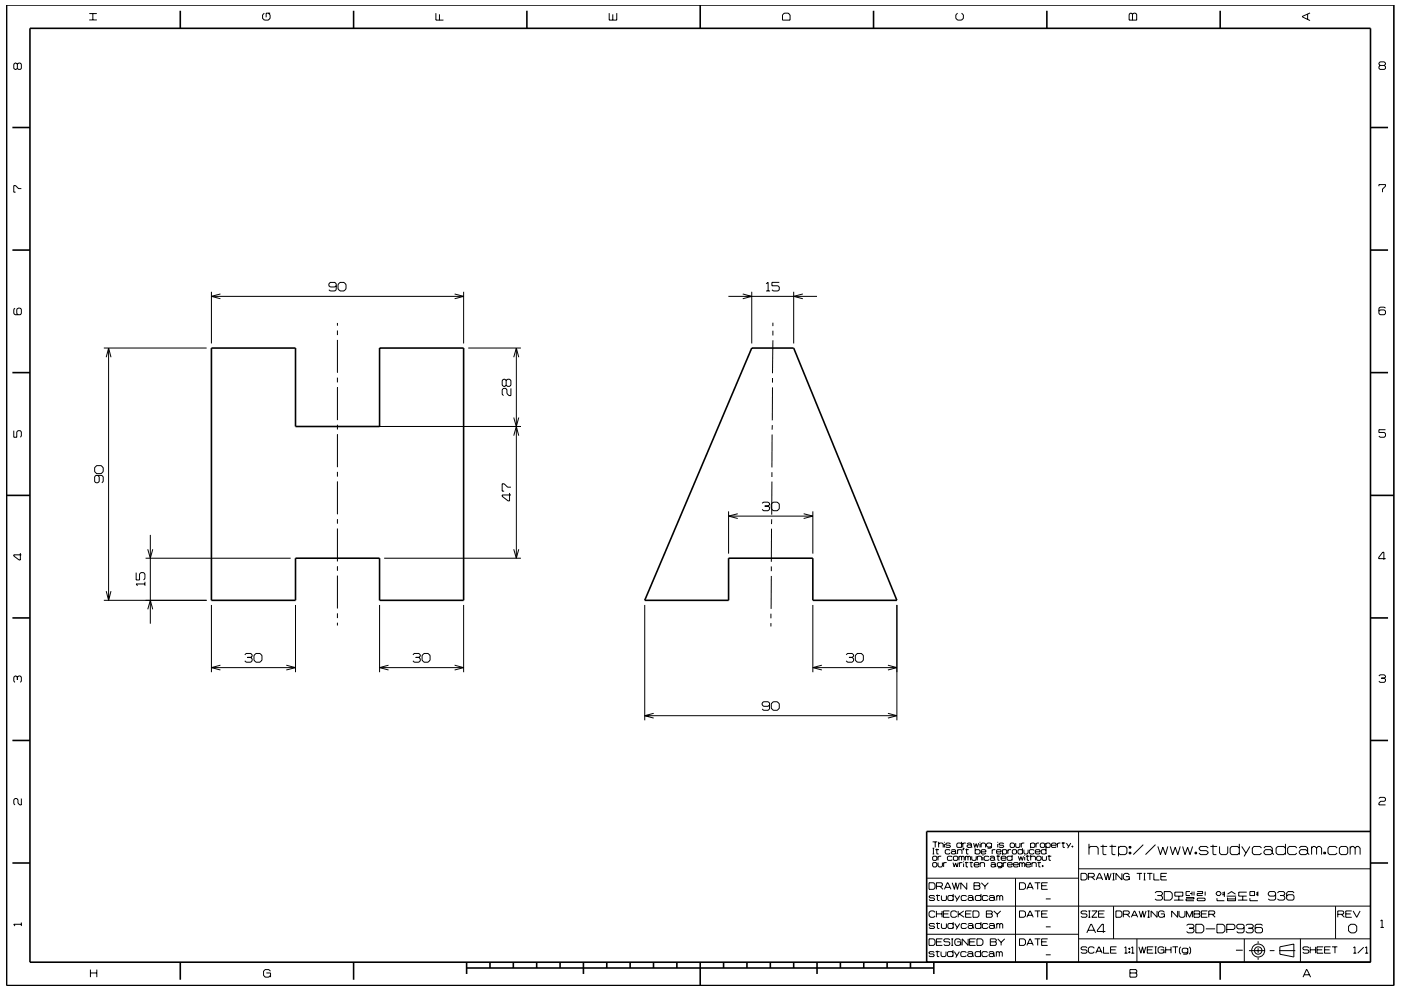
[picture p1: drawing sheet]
<svg xmlns="http://www.w3.org/2000/svg" width="297mm" height="210mm" viewBox="0 0 297 210" stroke-linecap="round" stroke-linejoin="round" font-family="sans-serif">
<g fill="none" stroke="#000" stroke-width=".21">
<path d="M3.7 13.6l-.3-.2h-.2l-.3 .2v.9l.3 .2 .5-.2M3.7 13.6l.2-.2h.4l.2 .2v.9l-.2 .2h-.4l-.2-.2M3.7 13.6v.9M18.9 4.2h1.6M18.9 2.9h1.6M19.7 2.9v1.3M56 2.8l-.3 .4v.7l.3 .4h.9l.4-.4v-.7l-.4-.4M57.3 2.8h-.9v.9M92.4 2.8v1.5h1.6M93.2 3v1.3M129.2 2.8v1.5h1.6v-1.5M129.9 3v1.3"/>
<path d="M166.3 2.8h.8l.4 .4v1.1h-1.6v-1.1zM203 2.8l-.4 .4v.7l.4 .4h.9l.4-.4v-.7l-.4-.4M239.6 2.8h.3l.2 .2 .3-.2h.3l.3 .2v1.3h-1.6v-1.3zM240.1 3v1.3M277.2 3v1.1M277.7 2.7l-1.6 .8v.1l1.6 .8M292.6 13.9l-.2-.3v-.2l.2-.3h.9l.2 .3v.2l-.2 .3M292.6 13.9l-.2 .2v.4l.2 .2h.9l.2-.2v-.4l-.2-.2M292.6 13.9h.9M292.4 39.5v-.3h1.3v.3l-.6 .6v.7M4.5 40h-.6l-.6-.6h-.4v1.4h.4M72.1 59.9h.8l.5 .4v1l-.5 .4h-.8l-.4-.4v-1z"/>
<path d="M165.2 59.9h-1.5v.7h1.2l.3 .3v.6l-.3 .2h-.9l-.3-.2M3.2 65.4l-.3 .2v.9l.3 .3h1.1l.2-.3v-.9l-.2-.2h-.5l-.2 .2v.9l.2 .3M22 73.8h21.8M22.5 75.8l.5-2 .5 2M23 73.8v53.5M44.8 61.9v11M44.8 62.9h53.5M46.7 62.3l-1.9 .6 1.9 .5M71.3 60.6l-.3 .3h-1l-.3-.3v-.4l.3-.3h1l.3 .3v1.3l-.3 .2h-1l-.3-.2M71.5 68.5v.6M71.5 70.1v1M71.5 72.1v7"/>
<path d="M96.4 62.4l1.9 .5-1.9 .5M98.3 61.9v11M99.3 73.8h11.1M108.9 75.8l.6-2 .5 2M109.5 73.8v44.6M154.4 62.9h18.8M157.5 62.4l1.9 .5-1.9 .5M159.4 61.9v11M162.4 60.2l.5-.3v1.8M162.4 61.7h.9M163.9 72.2l-.1 7M163.9 68.4v.8"/>
<path d="M163.9 70.1v1.1M168.3 61.9v11M170.2 62.3l-1.9 .6 1.9 .5M293.7 65.4l-.2-.3h-.9l-.2 .3v1.1l.2 .3h.9l.2-.3v-.5l-.2-.3h-.9l-.2 .3M2.9 91.3v1.4h.7v-1.1l.2-.3h.5l.2 .3v.9l-.2 .2M20.5 98.8h1l.4 .4v.8l-.4 .5h-1l-.4-.5v-.8zM71.5 80.1v1M71.5 82.1v7M71.5 90.1v1M71.5 92.1v7M72.6 90.5h37.8M107.3 80.7l-.2-.3h-.3l-.3 .3v1l.3 .3h.3l.2-.3"/>
<path d="M107.3 80.7l.3-.3h.4l.3 .3v1l-.3 .3h-.4l-.3-.3M107.3 80.7v1M108.3 82.4v1.5h-.4l-.4-.4v-.9l-.3-.2h-.4l-.3 .2v1l.3 .3M108.9 92.4l.6-1.9 .5 1.9M108.9 88.6l.6 1.9 .5-1.9M163.7 92.2v6.9M163.7 90.2v.9M163.8 82.2l-.1 7M163.8 80.2v.9M293.7 91.1h-1.3v.6h1.1l.2 .3v.5l-.2 .2h-.9l-.2-.2M4.3 117.3v1.5h-.2l-1.2-.9v-.2h1.6M20.7 100.8l.3 .3v1l-.3 .3h-.4l-.2-.3v-1l.2-.3h1.3l.3 .3v1l-.3 .3"/>
<path d="M30.9 118.4h30.7M31.3 116.5l.6 1.9 .5-1.9M31.9 113.4v18.9M71.5 100.1v1M71.5 102.1v7M71.5 110.1v1M71.5 112.1v7M81.4 118.4h29M108 104.6v1.6h-.3l-1.2-.9v-.3h1.8M108.3 103.3h-.7l-.7-.7h-.4v1.6h.4M108.9 116.5l.6 1.9 .5-1.9M154.5 108.5v8.9"/>
<path d="M154.5 109.5h17.8M156.4 109l-1.9 .5 1.9 .5M161.6 106.8l.3-.3h1l.2 .3v.3l-.2 .2M162.1 107.3h.8M162.9 107.3l.2 .3v.4l-.2 .3h-1l-.3-.3M163.5 106.9l.5-.4h.8l.4 .4v1l-.4 .4h-.8l-.5-.4zM163.6 112.1l-.1 7.1M163.6 110.1v1.1M163.7 100.2v1M163.7 102.1l-.1 7.1M170.4 109l1.9 .5-1.9 .5M172.3 108.5v8.9"/>
<path d="M293.8 118.5h-1.5v-.3l.9-1.1h.2v1.6M22 127.3h21.8M22.5 125.4l.5 1.9 .5-1.9M28.9 121.5v1.5h.7v-1.3l.3-.2h.5l.3 .2v1l-.3 .3M30.7 123.9h-1.8l.3 .3M30.7 123.4v.8M31.3 129.2l.6-1.9 .5 1.9M44.8 128.3v14.3M51.9 138.9l.3-.3h1l.3 .3v.3l-.3 .2M52.4 139.4h.8M53.2 139.4l.3 .3v.5l-.3 .3h-1l-.3-.3M53.8 139l.5-.4h.8l.4 .4v1l-.4 .5h-.8l-.5-.5z"/>
<path d="M62.7 128.3v14.3M71.5 120.1v1M71.5 122.1v7M71.5 130.1v1M71.5 132.1v.6M80.5 128.3v14.3M87.5 138.9l.3-.3h1l.3 .3v.3l-.3 .2M88.1 139.4h.7M88.8 139.4l.3 .3v.5l-.3 .3h-1l-.3-.3M89.5 139l.4-.4h.9l.4 .4v1l-.4 .5h-.9l-.4-.5zM98.3 128.3v14.3M136.7 128.3v24.5"/>
<path d="M163.4 130.2v.9M163.4 132.2v.7M163.5 122.2v7M163.5 120.1v1.1M172.3 128.3v14.3M179.4 138.9l.3-.3h1l.3 .3v.3l-.3 .2M180 139.4h.7M180.7 139.4l.3 .3v.5l-.3 .3h-1l-.3-.3M181.3 139l.5-.4h.8l.4 .4v1l-.4 .5h-.8l-.5-.5zM190.2 128.3v24.5M3.7 143.6l-.3-.2h-.2l-.3 .2v.9l.3 .2M3.7 143.6l.2-.2h.4l.2 .2v.9l-.2 .2"/>
<path d="M3.7 143.6v.6M44.8 141.6h17.8M46.7 141.1l-1.9 .5 1.9 .5M60.7 141.1l1.9 .5-1.9 .5M80.5 141.6h17.8M82.4 141.1l-1.9 .5 1.9 .5M96.4 141.1l1.9 .5-1.9 .5M136.7 151.8h53.5M138.6 151.3l-1.9 .5 1.9 .5M163.2 149.5l-.3 .3h-1l-.3-.3v-.4l.3-.3h1l.3 .3v1.3l-.3 .3h-1l-.3-.3M163.5 149.3l.5-.5h.8l.4 .5v.9l-.4 .5h-.8l-.5-.5zM172.3 141.6h17.9"/>
<path d="M174.2 141.1l-1.9 .5 1.9 .5M188.3 141.1l1.9 .5-1.9 .5M188.3 151.3l1.9 .5-1.9 .5M292.4 143.4l.2-.3h.9l.2 .3v.2l-.2 .2M292.9 143.8h.6M293.5 143.8l.2 .3v.4l-.2 .2h-.9l-.2-.2M4.5 169.4v1.3h-.3l-.4-.4v-.7l-.2-.2h-.4l-.3 .2v.9l.3 .2M197.7 178.6h1M197.7 179.9h.4M197.9 179.9v1.2M198.3 178.6v1.1M198.6 180v1.1h.4"/>
<path d="M199 179l.2-.2h.6l.2 .2v.7M199 178.6v1.1M200.2 178.6v.1M200.2 179v.7M201.5 179l-.2-.2h-.6l-.2 .3 .2 .2h.6l.2 .3-.2 .1h-.6l-.2-.1M203.9 179l-.2-.2h-.7l-.1 .2v.6l.1 .1h.7l.2-.1M203.9 178.6v1.1M204.1 178.8v.9M204.2 179.9h.2l-.2 .4zM204.3 179.9l-.1 .4M204.8 178.8h-.5l-.2 .2M204.9 180v1.1h.4"/>
<path d="M205 179l.2-.2h.6l.2 .2v.6M206 179.4l-.2-.2h-.6l-.2 .2 .2 .3h.6l.2-.1M206 179.6l.1 .1M206.4 178.8l.3 .9 .3-.8 .2 .8 .3-.9M206.8 179.9v1.2M207.8 178.6v.1M207.8 179v.7M208 179l.2-.2h.5l.3 .2v.7M208 178.8v.9M210.2 179l-.2-.2h-.6l-.2 .2v.4l.2 .3h.6l.2-.3M210.2 178.8v.9l-.2 .2h-.6M211.5 178.6v.1"/>
<path d="M211.5 179v.7M212.8 179l-.2-.2h-.6l-.2 .3 .2 .2h.6l.2 .3-.2 .1h-.6l-.2-.1M214.3 178.8h.6l.2 .2v.6l-.2 .1h-.6l-.1-.1v-.6zM215.3 178.8v.8l.2 .1h.6l.1-.1v-.8M216.5 178.8v.9M216.8 179.9v1.2M217.2 178.8h-.5l-.2 .2M218.5 179l.2-.2h.5l.2 .2v.6l-.2 .1h-.5l-.2-.1M218.5 178.8v1.1M219.7 178.8v.9M220.3 178.8h-.5l-.1 .2M220.6 179l.2-.2h.5l.2 .2v.6l-.2 .1h-.5l-.2-.1z"/>
<path d="M221.7 179l.3-.2h.5l.2 .2v.6l-.2 .1h-.5l-.3-.1M221.7 178.8v1.1M221.8 179.9v1.2M222.9 179.3h1l-.1-.5h-.7l-.2 .2v.6l.2 .1h.7l.1-.1M224.2 178.8v.9M224.8 178.8h-.4l-.2 .2M225.1 178.8h.7M225.4 178.6v1.1h.4M226.1 178.8l.5 .8M227 178.8l-.6 1.1M227.3 179.4h.2v.3h-.2zM227.4 179.4v.3"/>
<path d="M228.7 176.4v27.7M230.9 179.9l.3-.4h1.3l.3 .4v1.4M230.9 179v2.3M233.3 179.5h1.4M233.8 179.2v1.9l.2 .2h.6M235.2 179.5h1.4M235.8 179.2v1.9l.2 .2h.5M237.1 179.9l.4-.4h1l.4 .4v1l-.4 .4h-1l-.4-.4M237.1 179.5v2.1M239.4 179.5h.4v.4h-.4zM239.6 179.5v.4M242.4 179.2l-2.1 2.1"/>
<path d="M245 179.2l-2.1 2.1M245.5 179.5l.5 1.8 .5-1.6 .6 1.6 .5-1.8M248.1 179.5l.5 1.8 .6-1.6 .5 1.6 .5-1.8M250.7 179.5l.5 1.8 .6-1.6 .5 1.6 .6-1.8M256.2 179.9l-.4-.4h-1.2l-.4 .4 .4 .5h1.2l.4 .5-.4 .4h-1.2l-.4-.4M256.6 179.5h1.5M257.2 179.2v1.9l.1 .2h.6M258.6 179.5v1.4l.3 .4h1.1l.3-.4v-1.4M262.8 179.9l-.4-.4h-1.2l-.4 .4v1l.4 .4h1.2l.4-.4M262.8 179v2.3M263.3 179.5l.9 1.4M265 179.5l-1.2 2.1"/>
<path d="M267.5 179.9l-.4-.4h-1.2l-.4 .4v1l.4 .4h1.2l.4-.4M268 179.9l.3-.4h1.1l.3 .4v1M272.5 179.9l-.3-.4h-1.3l-.3 .4v1l.3 .4h1.3l.3-.4M272.5 179v2.3M274.9 179.9l-.3-.4h-1.2l-.4 .4v1l.4 .4h1.2l.3-.4M275.5 179.9l.3-.4h1.1l.3 .4v1M278.1 179.9l.3-.4h.4l.3 .4M278.1 179.5v1.8M279.1 179.9l.4-.4h.3l.4 .4v1.4M279.1 179.9v1.4M283.5 179.9l-.4-.4h-1.2l-.3 .4v1l.3 .4h1.2l.4-.4M284 179.9l.3-.4h1.1l.3 .4v1l-.3 .4h-1.1l-.3-.4z"/>
<path d="M286.3 179.9l.3-.4h.3l.4 .4M286.3 179.5v1.8M287.3 179.9l.4-.4h.3l.4 .4v1.4M287.3 179.9v1.4M292.4 169.4l.2-.3h.9l.2 .3v.3l-.2 .3h-.8l-.3 .3v.4h1.3M4.5 195.7v.7M4.5 196h-1.6l.3 .4M196.5 198.2h32.2M196.5 192.2h94.1M196.6 186.3h32.1M197 199.1h.9l.3 .4v.7l-.3 .3h-.9zM197 187.2h.9l.3 .4v.7l-.3 .3h-.9z"/>
<path d="M197.7 181.1h.4M197.7 181.8l.2-.2h.6l.1 .2v.5l-.1 .2h-.6l-.2-.2zM197.7 183.1l.2-.1h.6l.1 .1v.6l-.1 .2h-.6l-.2-.2zM198.2 190.2l-.2-.3h-.8l-.2 .3 .2 .3h.8l.2 .3-.2 .2h-.8l-.2-.2M198.2 196.1l-.2-.2h-.8l-.2 .2 .2 .3h.8l.2 .2-.2 .3h-.8l-.2-.2M198.2 193.5l-.2-.3h-.7l-.3 .3v.8l.3 .3h.7l.2-.3M198.3 180.2h.8M198.5 189.9h.8M198.5 195.9h.8M198.5 188h1.1l.2-.2v-.4l-.2-.2h-1.1v1.4M198.5 199.8h1.1M198.5 193.2v1.4"/>
<path d="M198.5 193.8h1.2M198.7 189.7v1.2l.5 .1M198.7 195.7v1.1l.5 .1M198.9 183v.7l.2 .2h.5l.2-.2v-.7M198.9 181.6v.9M199.3 188l.6 .6M199.6 181.6h-.5l-.2 .2M199.6 189.9v.9l.2 .2h.6l.3-.2v-.9M199.6 195.9v.8l.2 .2h.6l.3-.2v-.8M199.7 193.2v1.4M199.8 199.1h-1.3v1.4h1.3M200 193.8h1.1"/>
<path d="M200.1 183v.9M200.2 188.6l.7-1.4h.1l.6 1.4M200.4 188.2h1M200.7 183h-.5l-.1 .1M201.3 193.2h-1.3v1.4h1.3M201.4 199.3l-.2-.2h-.9l-.2 .5 .2 .2h.9l.2 .2v.3l-.2 .2h-.9l-.2-.2M201.4 180.4l-.1-.2h-.7l-.2 .2v.5l.2 .2h.7l.1-.2M201.7 180.4l.2-.2h.5l.2 .2v.5M201.7 199.1h.4M201.9 199.1v1.4M201.9 187.2l.5 1.4 .2-1.4 .4 1.4 .4-1.4M201.9 181.8l-.2-.2h-.7l-.1 .2v.5l.1 .2h.7l.2-.2"/>
<path d="M202.1 183l.2 .9 .3-.9 .3 .9 .3-.9M202.1 190.2l-.2-.3h-.7l-.2 .3v.6l.2 .2h.7l.2-.2M202.1 196.1l-.2-.2h-.7l-.2 .2v.6l.2 .2h.7l.2-.2M202.1 189.6v1.4M202.1 195.6v1.3M202.1 181.8l.2-.2h.6l.2 .2v.5l-.2 .2h-.6l-.2-.2zM202.4 189.9l.5 .9M202.4 195.9l.5 .8M202.6 180.8l-.2-.2h-.5l-.2 .2 .2 .3h.5l.2-.2M202.6 180.9l.2 .2M202.9 193.5l-.3-.3h-.7l-.3 .3v.8l.3 .3h.7l.3-.3M202.9 199.8h.8v.7"/>
<path d="M203 180.4l.2-.2h.6l.2 .2v.7M203 180.2v.9M203.2 193.2v1.4M203.3 181.8l.2-.2 .4 .2M203.3 181.6v.9M203.4 193.8l1 .8M203.4 183v.9M203.5 189.9l-.8 1.3M203.5 195.9l-.8 1.2M203.7 199.5l-.3-.4h-.7l-.3 .4v.7l.3 .3h.7l.3-.3M203.9 181.8v.7M203.9 181.8l.1-.2 .4 .2v.7"/>
<path d="M204 183h-.4l-.2 .1M204.3 182.7v.2M204.3 183.1v.8M204.3 193.2l-1.1 .8M204.6 183h.7M204.7 180.2h.7M204.7 181.6v.9M204.7 181.8l.1-.2 .4 .2M204.7 193.8h1.1M204.8 182.8v1l.4 .1M204.9 190.2l-.2-.3h-.7l-.2 .3v.6l.2 .2h.7l.2-.2M204.9 196.1l-.2-.2h-.7l-.2 .2v.6l.2 .2h.7l.2-.2"/>
<path d="M205 187.2v1.4l-1.3-1.4v1.4M205.2 190.2l.2-.3h.7l.2 .3v.6M205.2 196.1l.2-.2h.7l.2 .2v.6M205.2 181.8v.7M205.2 181.8l.2-.2 .4 .2v.7M205.3 199.1v1.4l-1.3-1.4v1.4M205.6 183h.7M205.6 199.8h1M205.9 182.8v1l.3 .1M206 193.2h-1.3v1.4h1.3M206 181.6v.7l.2 .2h.6l.2-.2v-.7M206.3 193.2h1l.3 .3v.8l-.3 .3h-1z"/>
<path d="M206.3 190.6l-.2-.2h-.7l-.2 .2 .2 .4h.7l.2-.2M206.3 196.5l-.2-.2h-.7l-.2 .2 .2 .4h.7l.2-.2M206.3 190.8l.2 .2M206.3 196.7l.2 .2M206.5 187.2h1.1l.2 .2-.2 .5 .2 .2v.3l-.2 .2h-1.1zM206.5 187.9h1.1M206.5 183.4h1.1l-.2-.4h-.7l-.2 .1v.6l.2 .2h.7l.2-.2M206.8 180.4l.1-.2h.7l.2 .2v.5l-.2 .2h-.7l-.1-.2M206.8 199.1h-1.2v1.4h1.2M207.1 199.1h1l.3 .4v.7l-.3 .3h-1zM207.2 181.8l.2-.2h.5l.2 .2v.7M207.2 181.6v.9"/>
<path d="M207.8 183.1l.2-.1h.6l.1 .1v.8M207.8 183v.9M208 190.2l-.2-.3h-.8l-.2 .3v.6l.2 .2h.8l.2-.2M208 196.1l-.2-.2h-.8l-.2 .2v.6l.2 .2h.8l.2-.2M208 189.6v1.4M208 195.6v1.3M208 180.7h1v-.3l-.2-.2h-.6l-.2 .2v.5l.2 .2h.6l.2-.2M208.1 187.2l.7 .8M208.4 181.3v.2M208.4 181.8v.7M208.8 188v.6M209.1 193.2h1.1l.2 .2-.2 .4 .2 .2v.3l-.2 .3h-1.1z"/>
<path d="M209.1 193.8h1.1M209.5 190.2l-.3-.3h-.7l-.2 .3v.6l.2 .2h.7l.3-.2M209.5 196.1l-.3-.2h-.7l-.2 .2v.6l.2 .2h.7l.3-.2M209.5 187.2l-.7 .8M209.7 181.8l-.2-.2h-.7l-.1 .2v.5l.1 .2h.7l.2-.2M209.7 190.2l.3-.3h.6l.2 .3v.6M209.7 196.1l.3-.2h.6l.2 .2v.6M209.9 181.8l.2-.2h.5l.3 .2v.5M210 199.1h1l.2 .2-.2 .5 .2 .2v.3l-.2 .2h-1zM210 199.8h1M210.1 183.1l.2-.1h.5l.2 .1v.6M210.4 180.2v.9"/>
<path d="M210.7 193.2l.8 .7M210.8 190.6l-.2-.2h-.6l-.3 .2v.2l.3 .2h.6l.2-.2M210.8 196.5l-.2-.2h-.6l-.3 .2v.2l.3 .2h.6l.2-.2M210.8 190.8l.2 .2M210.8 196.7l.2 .2M210.9 182.2l-.3-.3h-.5l-.2 .3 .2 .3h.5l.3-.2M210.9 182.3l.1 .2M211 183.5l-.2-.2h-.5l-.2 .2 .2 .4h.5l.2-.2M211 183.7l.2 .2M211 180.2h-.4l-.2 .2M211.3 181.6h.7M211.3 180.7h1l-.2-.5h-.6l-.2 .2v.5l.2 .2h.6l.2-.2"/>
<path d="M211.3 190.2l.2-.3 .5 .3M211.3 189.9v1.1M211.3 195.9v1M211.3 196.1l.2-.2 .5 .2M211.5 193.9v.7M211.5 199.1l.8 .8M211.6 181.4v1l.3 .1M212 190.2l.2-.3 .4 .3v.8M212 190.2v.8M212 196.1v.8M212 196.1l.2-.2 .4 .2v.8M212.2 193.2l-.7 .7"/>
<path d="M212.3 182h1v-.2l-.2-.2h-.6l-.2 .2v.5l.2 .2h.6l.2-.2M212.3 199.9v.6M212.5 183.1l-.2-.1h-.7l-.2 .1v.5l.2 .2h.7l.2-.2M212.5 183v.9l-.2 .2h-.7M212.6 180.4l.1-.2h.6l.1 .2v.5l-.1 .2h-.6l-.1-.2M212.6 180.2v1.1M212.7 183v.9M213 199.1l-.7 .8M213.4 183h-.5l-.2 .1M213.6 183.4h1l-.1-.4h-.7l-.2 .1v.6l.2 .2h.7l.1-.2M213.7 180.2v.9M214.4 180.2h-.5l-.2 .2"/>
<path d="M214.6 181.8l-.2-.2h-.7l-.2 .2v.5l.2 .2h.7l.2-.2M214.6 181.3v1.2M214.6 180.4l.2-.2h.5l.2 .2v.5l-.2 .2h-.5l-.2-.2zM214.9 183.4h1l-.2-.4h-.6l-.2 .1v.6l.2 .2h.6l.2-.2M215.3 186.3v17.8M215.9 181.6l.3 .9 .2-.8 .3 .8 .3-.9M216.2 183v.9M216.2 183.1l.2-.1 .3 .1M216.2 199.1h.9l.3 .4v.7l-.3 .3h-.9zM216.2 187.2h.9l.3 .4v.7l-.3 .3h-.9zM216.2 193.2h.9l.3 .3v.8l-.3 .3h-.9zM216.7 183.1l.2-.1 .4 .1v.8"/>
<path d="M216.7 183.1v.8M216.8 180.4l-.2-.2h-.6l-.2 .2v.5l.2 .2h.6l.2-.2M217.1 180.2v.7l.2 .2h.5l.2-.2v-.7M217.3 181.3v.2M217.3 181.8v.7M217.5 183.4h1l-.1-.4h-.7l-.2 .1v.6l.2 .2h.7l.1-.2M217.5 181.6h.8M217.7 194.6l.7-1.4 .7 1.4M217.7 188.6l.7-1.4 .7 1.4M217.8 181.4v1l.4 .1M217.9 194.1h1M217.9 188.2h1"/>
<path d="M218.5 181.8l.2-.2h.6l.2 .2v.7M218.5 181.3v1.2M218.8 183.1l.2-.1h.5l.2 .1v.8M218.8 183v.9M219.2 180.4l-.1-.2h-.7l-.2 .2v.5l.2 .2h.7l.1-.2M219.4 199.1h1.2M219.4 193.2h1.2M219.4 187.2h1.2M219.5 180.7h1l-.2-.5h-.6l-.2 .2v.5l.2 .2h.6l.2-.2M219.8 181.8l.2-.2h.5l.2 .2v.5l-.2 .2h-.5l-.2-.2zM220 183h.7M220 187.2v1.4"/>
<path d="M220 193.2v1.4M220 199.1v1.4M220.3 182.8v1l.3 .1M220.8 199.8h1.1M220.8 193.8h1.1M220.8 187.9h1.1M221 183.6h.1v.2h-.1zM221 181.6v.7l.1 .2h.6l.2-.2v-.7M221.1 183.6v.2M221.7 196.6h1.1M221.7 190.7h1.1M221.8 180.4l-.2-.2h-.6l-.2 .2v.5l.2 .2h.6l.2-.2"/>
<path d="M222.1 199.1h-1.3v1.4h1.3M222.1 187.2h-1.3v1.4h1.3M222.1 193.2h-1.3v1.4h1.3M222.1 181.6h.8M222.4 181.4v1l.4 .1M228.7 199.1h61.9M228.7 184.3h61.9M229.2 185.2h.9l.4 .4v.7l-.4 .3h-.9zM230.4 197.9l.9-1.9h.1l.9 1.9M230.5 193.4l-.2-.2h-.9l-.2 .2 .2 .4h.9l.2 .2v.3l-.2 .3h-.9l-.2-.3M230.7 197.3h1.3M230.8 186h1l.2-.2v-.3l-.2-.3h-1v1.4"/>
<path d="M230.8 193.2h.4M230.8 194.6h.4M231 193.2v1.4M231.5 186l.6 .6M231.5 193.2h1.1l-1.1 1.4h1.1M232.4 186.6l.6-1.4h.2l.6 1.4M232.6 186.2h1M232.9 193.8h1.1M234.1 185.2l.4 1.4 .4-1.4 .3 1.4 .4-1.4M234.2 193.2h-1.3v1.4h1.3M234.4 197.6h-1.7v-.3l.9-1.3h.3v1.9M235.9 185.2h.4"/>
<path d="M235.9 186.6h.4M236.1 185.2v1.4M236.1 192.2v6.9M236.6 193.2h1l.3 .3v.8l-.3 .3h-1zM237.9 185.2v1.4l-1.3-1.4v1.4M238.2 193.9h1l.2-.2v-.3l-.2-.2h-1v1.4M238.7 185.9h.7v.7M238.9 193.9l.7 .7M239.4 180.8h.4v.3h-.4zM239.4 185.6l-.3-.4h-.6l-.3 .4v.7l.3 .3h.6l.3-.3M239.6 180.8v.3M239.9 194.6l.6-1.4 .7 1.4"/>
<path d="M240.1 194.1h.9M241 185.2h1.1M241 199.1v5M241.5 193.2l.4 1.4 .4-1.4 .3 1.4 .4-1.4M241.6 185.2v1.4M242.5 185.2h.4M242.5 186.6h.4M242.7 185.2v1.4M243.2 185.2h1.1M243.3 193.2h.5M243.3 194.6h.5M243.5 193.2v1.4"/>
<path d="M243.8 185.2v1.4M244.6 185.2v1.4h1.2M244.9 189.4l.3-.3h1l.3 .3v.2l-.3 .3M245.3 193.2v1.4l-1.2-1.4v1.4M245.4 189.9h.8M246.1 193.8h.8v.8M246.1 185.9h1.1M246.2 189.9l.3 .3v.5l-.3 .2h-1l-.3-.2M246.8 189.1h1.3l.4 .4v1l-.4 .4h-1.3zM246.9 193.5l-.4-.3h-.6l-.3 .3v.8l.3 .3h.6l.4-.3M247.4 185.2h-1.3v1.4h1.3M248.9 190.9h2"/>
<path d="M249.1 189.2h1.7v.9h-1.7zM249.7 193.2v1.4l-1.3-1.4v1.4M249.9 190.1v.8M250 193.2v1.1l.3 .3h.6l.3-.3v-1.1M251.5 190.4h1.6v.3h-1.6v.3h1.6M251.5 194.6v-1.4l.7 1.4 .6-1.4v1.4M251.6 196.3l.3-.3h1l.3 .3v.3l-.3 .3M252.1 196.9h.8M252.3 189.1h-.8v.8h.8M252.3 189.5h.4M252.7 189.1v.8M252.9 196.9l.3 .2v.5l-.3 .3h-1l-.3-.3"/>
<path d="M253.1 193.2h1.1l.2 .2-.2 .4 .2 .3v.2l-.2 .3h-1.1zM253.1 193.8h1.1M253.2 189.1v.8M253.4 180.8h.3v.3h-.3zM253.5 196h1.3l.4 .5v.9l-.4 .5h-1.3zM253.5 180.8v.3M253.8 189.1h1.2v.4h-1.2v.4h1.2M254 190.5h1.4l.1 .4-.1 .1h-1.4l-.2-.1zM254.7 193.8h1.1M255.5 189.1v.8M255.6 197h2M256 193.2h-1.3v1.4h1.3"/>
<path d="M256.3 193.9h1l.3-.2v-.3l-.3-.2h-1v1.4M257 193.9l.6 .7M258 196h1.3l.4 .5v.9l-.4 .5h-1.3zM258 190.5v.5h1.6M258.1 189.1h.5l.3 .3v.2l-.3 .3h-.5l-.2-.3v-.2zM259.1 189.4h.5M259.1 189.8h.5M259.6 189.1v1.1M260.1 190.1h2M260.1 197.1h1.4l.3-.2v-.6l-.3-.3h-1.4v1.9M260.3 190.7h1.7M260.3 190.4v.6h1.7v-.6"/>
<path d="M260.3 189.6l.8-.5 .9 .5M262.5 190.9h2M263.5 190.1v.8M263.8 196.7l-.3 .3h-1l-.3-.3v-.4l.3-.3h1l.3 .3v1.3l-.3 .3h-1l-.3-.3M263.8 199.1v5M264.2 196.3l.3-.3h.9l.3 .3v.3l-.3 .3M264.3 189.2h-1.7v.9h1.7M264.7 196.9h.7M265 189.1h1v.8h-1zM265 190.5v.5h1.7M265.4 196.9l.3 .2v.5l-.3 .3h-.9l-.3-.3M266.3 189.4h.4"/>
<path d="M266.3 189.8h.4M266.7 189.1v1M266.7 199.6v.5M267.7 196.3l-.3-.3h-1l-.3 .3v1.3l.3 .3h1l.3-.3v-.6l-.3-.3h-1l-.3 .3M269.7 180.6l-.3-.4h-1.1l-.3 .4v.3l.3 .4h1.1l.3-.4M269.7 180.9l.4 .4M270.5 189.8l-.3 .3h-1l-.3-.3v-.4l.3-.3h1l.3 .3v1.3l-.3 .2h-1l-.3-.2M270.8 189.4l.3-.3h1l.3 .3v.2l-.3 .3M271.4 189.9h.7M272.1 189.9l.3 .3v.5l-.3 .2h-1l-.3-.2M274.4 189.4l-.3-.3h-1l-.3 .3v1.3l.3 .2h1l.3-.2v-.6l-.3-.3h-1l-.3 .3M275.7 199.1v5"/>
<path d="M277.2 180.6l-.3-.4h-1.1l-.3 .4v.3l.3 .4h1.1l.3-.4M277.2 180.9l.4 .4M280.7 180.8h.3v.3h-.3zM280.9 180.8v.3M283.2 192.2v6.9M283.6 193.9h1.1l.2-.2v-.3l-.2-.2h-1.1v1.4M284.4 193.9l.6 .7M285.3 193.8h1.1M285.9 196.5l.5-.5h.8l.5 .5v.9l-.5 .5h-.8l-.5-.5zM286.6 193.2h-1.3v1.4h1.3M286.9 193.2l.8 1.4 .7-1.4M292.7 195.4l.3-.3v1.6"/>
<path d="M292.7 196.7h.7M19.2 206.4h1.3M19.2 205.7v1.6M20.5 205.7v1.6M56.5 206.4h.9v.9M57.4 206l-.4-.4h-.8l-.3 .4v.9l.3 .4h.8l.4-.4M198.1 202l-.2-.2h-.8l-.2 .2 .2 .3h.8l.2 .3-.2 .3h-.8l-.2-.2M198.4 201.8h.8M198.7 201.6v1.2l.4 .1M199.5 201.8v.9l.2 .2h.7l.2-.2v-.9M201.7 200.5h.4M202.1 202l-.3-.2h-.7l-.2 .2v.7l.2 .2h.7l.3-.2"/>
<path d="M202.1 201.5v1.4M202.3 201.8l.6 .9M203.4 201.8l-.8 1.3M204.9 202l-.3-.2h-.7l-.2 .2v.7l.2 .2h.7l.3-.2M205.1 202.1l.3-.3h.6l.2 .3v.6M206.2 202.5l-.2-.2h-.6l-.3 .2v.2l.3 .2h.6l.2-.2M206.2 202.7l.3 .2M207.9 202.1l-.2-.3h-.7l-.2 .3v.6l.2 .2h.7l.2-.2M207.9 201.5v1.4M209.4 202.1l-.2-.3h-.8l-.2 .3v.6l.2 .2h.8l.2-.2M209.7 202.1l.2-.3h.6l.2 .3v.6M210.7 202.5l-.2-.2h-.6l-.2 .2 .2 .4h.6l.2-.2"/>
<path d="M210.7 202.7l.2 .2M211.2 201.8v1.1M211.2 202.1l.2-.3 .5 .3M211.9 202.1l.2-.3 .4 .3v.8M211.9 202.1v.8M217.7 200.5l.7-1.4 .7 1.4M217.9 200.1h1M221.7 202.5h1.1M230.5 201l-.2-.2h-.9l-.2 .4 .2 .3h.9l.2 .2v.3l-.2 .2h-.9l-.2-.2M232 201.1l-.3-.3h-.6l-.3 .3v.8l.3 .3h.6l.3-.3M232.3 202.2l.7-1.4 .7 1.4M232.5 201.8h1"/>
<path d="M234 200.8v1.4h1.2M235.5 201.5h1M236.7 200.8h-1.2v1.4h1.2M238.4 202.2h.7M238.4 201l.3-.2v1.4M239.3 201.1h.3v.2h-.3zM239.3 201.9h.3v.2h-.3zM239.4 201.1v.2M239.4 201.9v.2M239.6 205.6h1.2l.2 .3-.2 .5 .2 .2v.4l-.2 .3h-1.2zM239.6 206.4h1.2M239.9 202.2h.6"/>
<path d="M239.9 201l.3-.2v1.4M241.5 200.8l.4 1.4 .3-1.4 .3 1.4 .4-1.4M243.2 201.5h1.1M244.5 200.8h-1.3v1.4h1.3M244.8 200.8h.4M244.8 202.2h.4M245 200.8v1.4M246.1 201.5h.7v.7M246.8 201.1l-.3-.3h-.6l-.4 .3v.8l.4 .3h.6l.3-.3M247.1 201.5h1.2M247.1 200.8v1.4M248.3 200.8v1.4"/>
<path d="M248.6 200.8h1.2M249.2 200.8v1.4M250.4 200.8a1.09 1.09 0 0 0 0 1.6M251.8 201.3l-.2-.2h-.7l-.2 .2v.6l.2 .2h.7l.2-.2M251.8 201.1v1.1l-.2 .2h-.7M252.1 200.8a1.1 1.1 0 0 1 0 1.6M262 201.5h1.5M264.8 201.6h3.4M266.7 201.1v1M266.7 203.1v.5M269.2 201.6h1M271.2 201.6h3.4"/>
<path d="M274.3 203l-2.9-.6v-1.6l2.9-.6v2.8M276.3 207.3l.7-1.6h.1l.8 1.6M276.5 206.8h1.1M277.5 201l-.2-.2h-.9l-.2 .4 .2 .3h.9l.2 .2v.3l-.2 .2h-.9l-.2-.2M277.8 201.5h1.1M277.8 200.8v1.4M278.9 200.8v1.4M279.2 201.5h1.1M280.5 200.8h-1.3v1.4h1.3M280.8 201.5h1.1M282.1 200.8h-1.3v1.4h1.3M282.4 200.8h1.1"/>
<path d="M283 200.8v1.4M286.9 202.2h.7M286.9 201l.4-.2v1.4M289.1 200.9l-1.2 1.3M289.4 202.2h.7M289.4 201l.4-.2v1.4"/>
<circle cx="266.8" cy="201.6" r="1.38"/>
<circle cx="266.8" cy="201.6" r=".79"/>
</g>
<g fill="none" stroke="#000" stroke-width=".34">
<path d="M1.4 1.1h294.1v207.9h-294.1zM6.4 6h284.2v198.1h-284.3zM38.2 2.3v3.7M75 2.3v3.7M111.7 2.3v3.7M148.5 1.1v4.9M185.2 2.3v3.7M222 2.3v3.7M258.7 2.3v3.7M2.6 27h3.7M290.6 27h3.7M2.6 53h3.7"/>
<path d="M290.6 53h3.7M2.6 79h3.7M98.3 73.8h-17.8v16.7h-17.8v-16.7h-17.9v53.5h17.9v-8.9h17.8v8.9h17.8M98.3 73.8v53.5M290.6 79h3.7M1.4 105.1h4.9M290.6 105.1h4.9M2.6 131.1h3.7M190.2 127.3h-17.9v-8.9h-17.8v8.9h-17.8l22.7-53.5h8.9l21.9 53.5M290.6 131.1h3.7M2.6 157.1h3.7M290.6 157.1h3.7"/>
<path d="M290.6 176.4h-94.1v27.7M2.6 183h3.7M290.6 183h3.7M38.2 204.1v3.7M75 204.1v3.7M98.9 205.3h99.1M98.9 204.1v2.5M103.9 204.1v1.2M108.8 204.1v1.2M113.8 204.1v1.2M118.7 204.1v1.2M123.7 204.1v2.5"/>
<path d="M128.6 204.1v1.2M133.6 204.1v1.2M138.6 204.1v1.2M143.5 204.1v1.2M148.5 204.1v4.9M153.4 204.1v1.2M158.4 204.1v1.2M163.3 204.1v1.2M168.3 204.1v1.2M173.2 204.1v2.5M178.2 204.1v1.2M183.1 204.1v1.2"/>
<path d="M188.1 204.1v1.2M193 204.1v1.2M198 204.1v2.5M222 204.1v3.7M258.7 204.1v3.7"/>
</g>
</svg>
